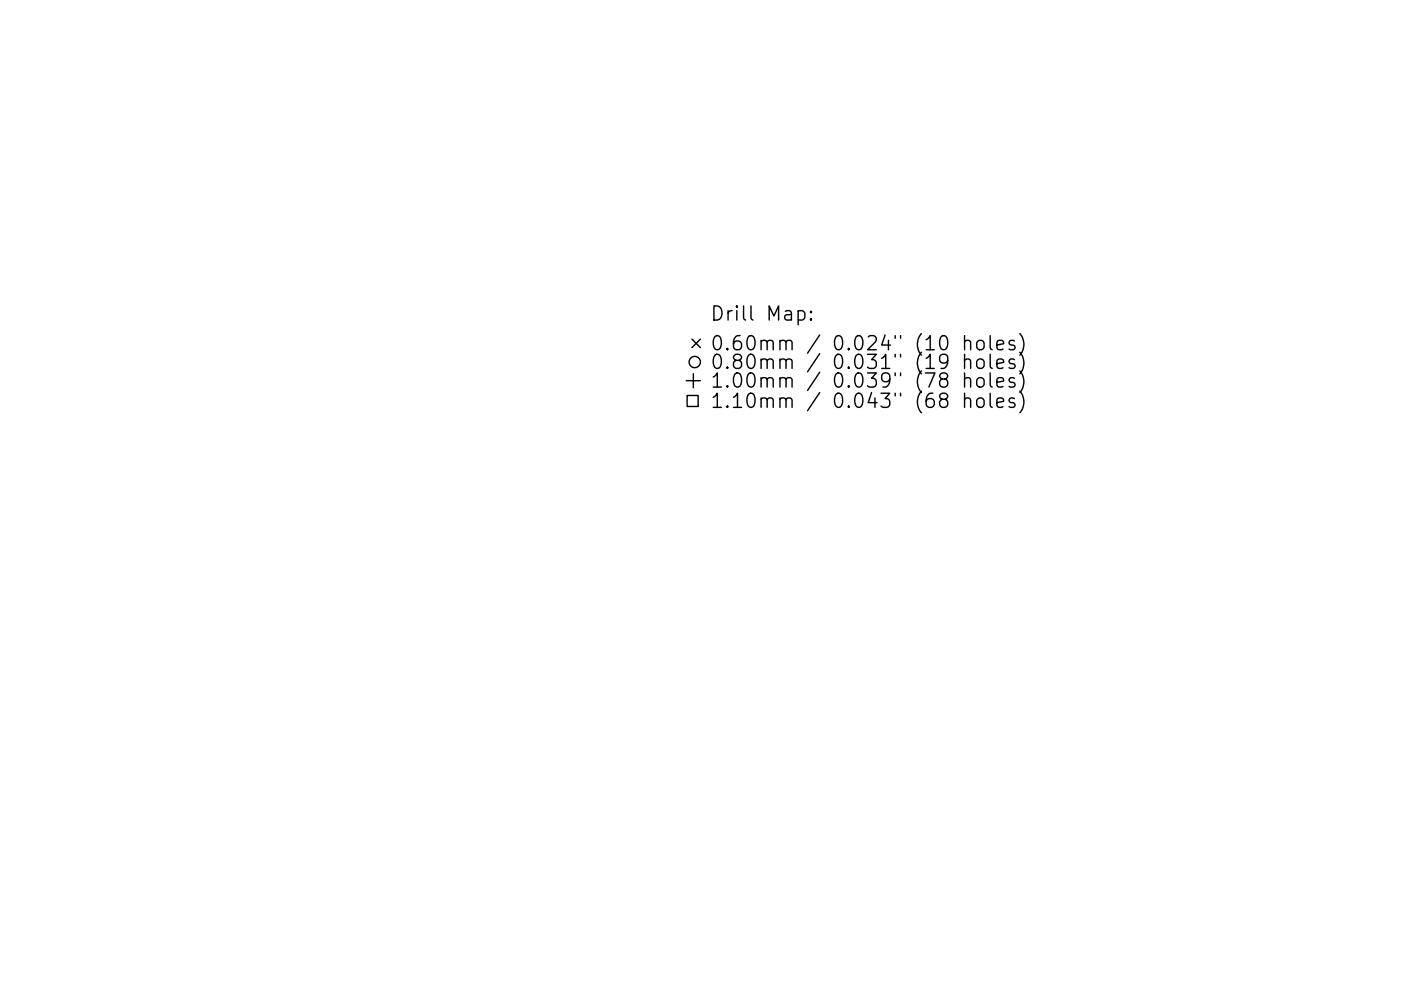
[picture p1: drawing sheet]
<svg xmlns="http://www.w3.org/2000/svg" width="297mm" height="210mm" viewBox="0 0 297 210" stroke-linecap="round" stroke-linejoin="round" font-family="sans-serif">
<defs><g id="words">
<g font-size="4.2">
<text x="150.5" y="68.1">Drill Map:</text>
<text x="150.5" y="74.4">0.60mm / 0.024&quot; (10 holes)</text>
<text x="150.5" y="78.3">0.80mm / 0.031&quot; (19 holes)</text>
<text x="150.5" y="82.3">1.00mm / 0.039&quot; (78 holes)</text>
<text x="150.5" y="86.6">1.10mm / 0.043&quot; (68 holes)</text>
</g>
</g></defs>
<g fill="none" stroke="#000" stroke-width=".3">
<path d="M146.7 72l1.8 1.8M147 79.3v3M148.5 72l-1.8 1.8M169.2 66.1l.9-.2 .6 .6v.8l-.3 .5-.3 .1-.9-.1M171.9 67.6l.2 .2-.2 .1-.1-.1 .1-.2v.3M171.9 66.1l.2 .1-.2 .1-.1-.1 .1-.1v.2M204.5 72.5a.74 .74 0 0 1 1.3 .1v1.6M204.5 76.5a.74 .74 0 0 1 1.3 .1v1.6M204.5 71.2v3M204.5 75.2v3M204.5 79.1v3M207.4 72.4a.81 .81 0 0 1 1.3 .4v.8a.81 .81 0 0 1-.8 .6 .81 .81 0 0 1-.8-.6v-.8z"/>
<path d="M207.4 76.3a.81 .81 0 0 1 1.3 .4v.9a.81 .81 0 0 1-.8 .6 .81 .81 0 0 1-.8-.6v-.9zM209.9 71.2v2.6l.5 .4M209.9 75.2v2.5l.5 .5M209.9 79.1v2.6l.5 .4M211.4 73.2l1.4-.3-.1-.5-.9-.2-.4 .4v1.2l.1 .3 .3 .1 .9-.1M211.4 77.2l1.4-.3-.1-.6-.9-.1-.4 .4v1.1l.1 .3 .3 .2 .9-.2M215.1 72.4l-.7-.2-.5 .4 .2 .5 1 .3 .1 .2-.1 .5-.3 .1-.9-.1M215.1 76.3l-.7-.1-.5 .4 .2 .4 1 .3 .1 .3-.1 .4-.3 .2-.9-.2M216.2 70.8a3.4 3.4 0 0 1 0 4.6M216.2 74.7a3.4 3.4 0 0 1 0 4.6M216.2 78.7a3.4 3.4 0 0 1 0 4.6M145.5 80.8h3"/>
<path d="M145.7 83.9h2.3v2.3h-2.3zM204.5 80.4a.74 .74 0 0 1 1.3 .2v1.5M204.5 84.7a.74 .74 0 0 1 1.3 .2v1.5M204.5 83.4v3M207.4 80.3a.81 .81 0 0 1 1.3 .4v.9a.81 .81 0 0 1-.8 .6 .81 .81 0 0 1-.8-.6v-.9zM207.4 84.6a.81 .81 0 0 1 1.3 .4v.9a.81 .81 0 0 1-.8 .6 .81 .81 0 0 1-.8-.6v-.9zM209.9 83.4v2.6l.5 .4M211.4 81.1l1.4-.3-.1-.5-.9-.2-.4 .5v1.1l.1 .3 .3 .1 .9-.1M211.4 85.4l1.4-.3-.1-.5-.9-.2-.4 .5v1.1l.1 .3 .3 .1 .9-.1M215.1 80.3l-.7-.2-.5 .5 .2 .4 1 .3 .1 .3-.1 .4-.3 .1-.9-.1M215.1 84.6l-.7-.2-.5 .5 .2 .4 1 .3 .1 .3-.1 .4-.3 .1-.9-.1M216.2 83a3.4 3.4 0 0 1 0 4.6"/>
<circle cx="147.3" cy="76.8" r="1.2"/>
</g>
<use href="#words"/>
</svg>
